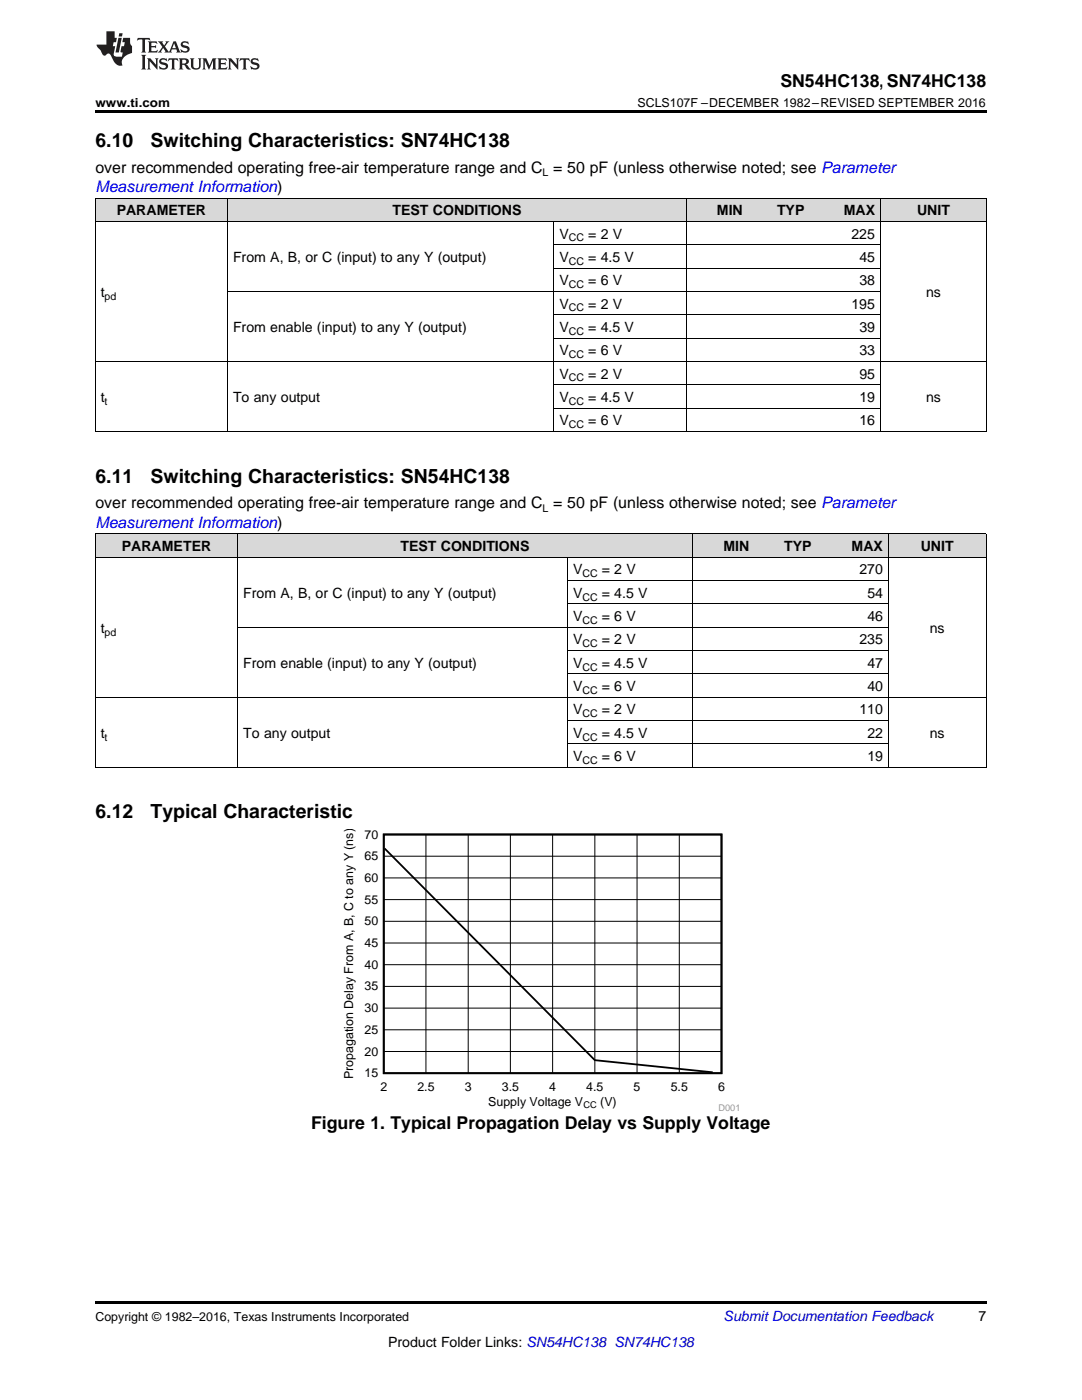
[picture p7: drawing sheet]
<svg xmlns="http://www.w3.org/2000/svg" width="216mm" height="279mm" viewBox="0 0 216 279" stroke-linecap="round" stroke-linejoin="round" font-family="sans-serif">
<defs><g id="words">
<g font-size="3.9">
<text x="19" y="29.3">6.10</text>
<text x="30.1" y="29.3">Switching Characteristics: SN74HC138</text>
<text x="19" y="96.3">6.11</text>
<text x="30.1" y="96.3">Switching Characteristics: SN54HC138</text>
<text x="19" y="163.3">6.12</text>
<text x="30.1" y="163.3">Typical Characteristic</text>
</g>
<g font-size="3.5">
<text x="155.7" y="17.3">SN54HC138, SN74HC138</text>
<text x="62.1" y="225.3">Figure 1. Typical Propagation Delay vs Supply Voltage</text>
</g>
<g font-size="3.2">
<text x="19" y="34.4">over recommended operating free-air temperature range and C = 50 pF (unless otherwise noted; see Parameter</text>
<text x="19" y="101.5">over recommended operating free-air temperature range and C = 50 pF (unless otherwise noted; see Parameter</text>
</g>
<g font-size="3.2" fill="#00f">
<text x="19" y="38.3">Measurement Information)</text>
<text x="19" y="105.3">Measurement Information)</text>
</g>
<g font-size="2.8">
<text x="23.3" y="43">PARAMETER</text>
<text x="78.3" y="43">TEST CONDITIONS</text>
<text x="111.6" y="47.6">V</text>
<text x="117.4" y="47.6">= 2 V</text>
<text x="143.1" y="43">MIN</text>
<text x="155" y="43">TYP</text>
<text x="168.3" y="43">MAX</text>
<text x="169.9" y="47.6">225</text>
<text x="183" y="43">UNIT</text>
<text x="46.5" y="52.3">From A, B, or C (input) to any Y (output)</text>
<text x="111.6" y="52.3">V</text>
<text x="117.4" y="52.3">= 4.5 V</text>
<text x="171.5" y="52.3">45</text>
<text x="20.1" y="59.3">t</text>
<text x="111.6" y="56.9">V</text>
<text x="117.4" y="56.9">= 6 V</text>
<text x="171.5" y="56.9">38</text>
<text x="184.8" y="59.3">ns</text>
<text x="111.6" y="61.6">V</text>
<text x="117.4" y="61.6">= 2 V</text>
<text x="169.9" y="61.6">195</text>
<text x="46.5" y="66.3">From enable (input) to any Y (output)</text>
<text x="111.6" y="66.3">V</text>
<text x="111.6" y="70.9">V</text>
<text x="117.4" y="66.3">= 4.5 V</text>
<text x="117.4" y="70.9">= 6 V</text>
<text x="171.5" y="66.3">39</text>
<text x="171.5" y="70.9">33</text>
<text x="111.6" y="75.6">V</text>
<text x="117.4" y="75.6">= 2 V</text>
<text x="171.5" y="75.6">95</text>
<text x="20.1" y="80.2">t</text>
<text x="46.5" y="80.2">To any output</text>
<text x="111.6" y="80.2">V</text>
<text x="117.4" y="80.2">= 4.5 V</text>
<text x="171.5" y="80.2">19</text>
<text x="184.8" y="80.2">ns</text>
<text x="111.6" y="84.9">V</text>
<text x="117.4" y="84.9">= 6 V</text>
<text x="171.5" y="84.9">16</text>
<text x="24.3" y="110">PARAMETER</text>
<text x="79.9" y="110">TEST CONDITIONS</text>
<text x="144.4" y="110">MIN</text>
<text x="156.5" y="110">TYP</text>
<text x="169.9" y="110">MAX</text>
<text x="183.7" y="110">UNIT</text>
<text x="48.5" y="119.3">From A, B, or C (input) to any Y (output)</text>
<text x="114.3" y="114.7">V</text>
<text x="114.3" y="119.3">V</text>
<text x="120.1" y="114.7">= 2 V</text>
<text x="120.1" y="119.3">= 4.5 V</text>
<text x="171.5" y="114.7">270</text>
<text x="173.1" y="119.3">54</text>
<text x="114.3" y="124">V</text>
<text x="120.1" y="124">= 6 V</text>
<text x="173.1" y="124">46</text>
<text x="20.1" y="126.3">t</text>
<text x="114.3" y="128.6">V</text>
<text x="120.1" y="128.6">= 2 V</text>
<text x="171.5" y="128.6">235</text>
<text x="185.5" y="126.3">ns</text>
<text x="48.5" y="133.3">From enable (input) to any Y (output)</text>
<text x="114.3" y="133.3">V</text>
<text x="114.3" y="137.9">V</text>
<text x="120.1" y="133.3">= 4.5 V</text>
<text x="120.1" y="137.9">= 6 V</text>
<text x="173.1" y="133.3">47</text>
<text x="173.1" y="137.9">40</text>
<text x="114.3" y="142.6">V</text>
<text x="120.1" y="142.6">= 2 V</text>
<text x="171.5" y="142.6">110</text>
<text x="20.1" y="147.2">t</text>
<text x="48.5" y="147.2">To any output</text>
<text x="114.3" y="147.2">V</text>
<text x="120.1" y="147.2">= 4.5 V</text>
<text x="173.1" y="147.2">22</text>
<text x="185.5" y="147.2">ns</text>
<text x="114.3" y="151.9">V</text>
<text x="120.1" y="151.9">= 6 V</text>
<text x="173.1" y="151.9">19</text>
<text x="195.3" y="263.6">7</text>
<text x="77.4" y="268.9">Product Folder Links: SN54HC138 SN74HC138</text>
</g>
<text font-size="2.8" fill="#0000c8" x="144.4" y="263.6">Submit Documentation Feedback</text>
<g font-size="2.5">
<text x="19" y="21.4">www.ti.com</text>
<text x="127.2" y="21.4">SCLS107F –DECEMBER 1982–REVISED SEPTEMBER 2016</text>
<text x="72.7" y="167.4">70</text>
<text x="72.7" y="171.7">65</text>
<text x="72.7" y="176">60</text>
<text x="72.7" y="184.7">50</text>
<text x="72.7" y="180.3">55</text>
<text x="72.7" y="189">45</text>
<text x="72.7" y="197.7">35</text>
<text x="72.7" y="193.3">40</text>
<text x="72.7" y="202">30</text>
<text x="72.7" y="206.3">25</text>
<text x="70.4" y="215.4" transform="rotate(-90 70.4 215.4)">Propagation Delay From A, B, C to any Y (ns)</text>
<text x="72.7" y="210.7">20</text>
<text x="72.7" y="215">15</text>
<text x="75.9" y="217.8">2</text>
<text x="83.3" y="217.8">2.5</text>
<text x="92.7" y="217.8">3</text>
<text x="97.4" y="220.6">Supply Voltage V</text>
<text x="100.1" y="217.8">3.5</text>
<text x="109.6" y="217.8">4</text>
<text x="117" y="217.8">4.5</text>
<text x="119.8" y="220.6">(V)</text>
<text x="126.4" y="217.8">5</text>
<text x="133.8" y="217.8">5.5</text>
<text x="143.3" y="217.8">6</text>
<text x="19" y="263.6">Copyright © 1982–2016, Texas Instruments Incorporated</text>
</g>
<g font-size="2.1">
<text x="108.3" y="35.1">L</text>
<text x="113.5" y="48.2">CC</text>
<text x="113.5" y="52.8">CC</text>
<text x="20.9" y="59.8">pd</text>
<text x="113.5" y="57.5">CC</text>
<text x="113.5" y="62.2">CC</text>
<text x="113.5" y="66.8">CC</text>
<text x="113.5" y="71.5">CC</text>
<text x="113.5" y="76.1">CC</text>
<text x="20.9" y="80.8">t</text>
<text x="113.5" y="80.8">CC</text>
<text x="113.5" y="85.4">CC</text>
<text x="108.3" y="102.1">L</text>
<text x="116.2" y="115.2">CC</text>
<text x="116.2" y="119.9">CC</text>
<text x="116.2" y="124.5">CC</text>
<text x="20.9" y="126.9">pd</text>
<text x="116.2" y="129.2">CC</text>
<text x="116.2" y="133.8">CC</text>
<text x="116.2" y="138.5">CC</text>
<text x="116.2" y="143.2">CC</text>
<text x="20.9" y="147.8">t</text>
<text x="116.2" y="147.8">CC</text>
<text x="116.2" y="152.5">CC</text>
</g>
<text font-size="1.8" x="116.4" y="221.1">CC</text>
<text font-size="1.8" fill="#999" x="143.3" y="221.7">D001</text>
</g></defs>
<g fill="#d8d8d8">
<path d="M19 106.6h8.9v4.7h-8.9z"/>
<path d="M27.9 106.6h19.6v4.7h-19.6z"/>
<path d="M47.5 106.6h42.7v4.7h-42.7z"/>
<path d="M90.2 106.6h23.1v4.7h-23.1z"/>
<path d="M113.3 106.6h24.8v4.7h-24.8z"/>
<path d="M138.1 106.6h12.5v4.7h-12.5z"/>
<path d="M150.6 106.6h12.5v4.7h-12.5z"/>
<path d="M163.1 106.6h14.2v4.7h-14.2z"/>
<path d="M177.3 106.6h19.5v4.7h-19.5z"/>
<path d="M19 39.6h7.1v4.6h-7.1z"/>
<path d="M26.1 39.6h19.3v4.6h-19.3z"/>
<path d="M45.4 39.6h47.6v4.6h-47.6z"/>
<path d="M93 39.6h17.6v4.6h-17.6z"/>
<path d="M110.6 39.6h26.4v4.6h-26.4z"/>
<path d="M137 39.6h12.3v4.6h-12.3z"/>
<path d="M149.3 39.6h12.3v4.6h-12.3z"/>
<path d="M161.6 39.6h14.1v4.6h-14.1z"/>
<path d="M175.7 39.6h21.1v4.6h-21.1z"/>
</g>
<path d="M19 259.7h177.8v.5h-177.8z" fill="#000"/>
<path d="M68.1 165.5h79.3v56.3h-79.3z" fill-rule="evenodd" fill="#fff"/>
<path d="M76.6 166.5h67.4v47.7h-67.4zM76.7 169.3l42 42.3 23.5 2.4" fill="none" stroke="#000" stroke-width=".36"/>
<g fill="none" stroke="#000" stroke-width=".2">
<path d="M19 39.5h177.8M19.1 39.6v46.5M45.4 39.6v46.5M136.9 39.6v46.5M175.7 39.6v46.5M196.8 39.6v46.5M19 44.2h177.8M45.4 58.2h130.3M110.5 44.2v41.9M110.6 53.5h65.1M110.6 48.8h65.1M19 72.1h177.8"/>
<path d="M110.6 76.8h65.1M110.6 67.5h65.1M110.6 62.8h65.1M19 86.1h177.8M110.6 81.4h65.1M19 111.2h177.8M19 106.6h177.8M19.1 106.6v46.6M47.4 106.6v46.6M113.2 111.3v41.9M113.3 115.9h64M138.1 106.6v46.6"/>
<path d="M177.2 106.6v46.6M196.8 106.6v46.6M19 139.2h177.8M47.5 125.2h129.8M113.3 134.5h64M113.3 129.8h64M113.3 120.5h64M19 153.1h177.8M113.3 148.5h64M113.3 143.8h64M76.6 179.5h67.4M76.6 175.2h67.4"/>
<path d="M76.6 170.9h67.4M85 166.5v47.7M93.4 166.5v47.7M101.8 166.5v47.7M110.3 166.5v47.7M118.7 166.5v47.7M127.1 166.5v47.7M135.5 166.5v47.7M76.6 196.9h67.4M76.6 192.5h67.4M76.6 188.2h67.4M76.6 183.9h67.4"/>
<path d="M76.6 209.9h67.4M76.6 205.5h67.4M76.6 201.2h67.4"/>
</g>
<path d="M19 22h177.8v.5h-177.8z" fill="#000"/>
<g fill="#231f20">
<path d="M27.5 7.6l-.1 .5 .4-.2h.6v.1v2.1l-.2 .4h1l-.3-.4v-2.1l.1-.1h.5l.5 .2-.2-.5zM29.5 8.3l.2 .3v1.5l-.2 .4h1.8l.2-.6a1.04 1.04 0 0 1-1.3 .2v-.7h.6l.3 .2v-.6l-.3 .2h-.6v-.6l.8-.1 .4 .3-.2-.5zM31.5 8.3l.9 1.1-.9 1.1h.8l-.2-.2 .5-.7 .4 .7-.2 .2h1.5l-.1-.2 .1-.4h.9l.1 .4-.2 .2h1l-.3-.3-.7-1.9h-.5l-.9 2-.8-1 .9-1h-.8l.1 .3-.3 .5-.4-.6 .2-.2zM34.7 8.6l.4 1h-.7zM36.3 8.4a.63 .63 0 0 0-.2 .7 .63 .63 0 0 0 .6 .4l.6 .2 .1 .2a.75 .75 0 0 1-.7 .4 .75 .75 0 0 1-.6-.5l.1 .7 .1-.1a1.11 1.11 0 0 0 1.5-.6 1.13 1.13 0 0 0-1.2-.8l-.1-.4a1.04 1.04 0 0 1 1.2 .2l-.2-.5-.1 .1-.5-.2zM28.2 10.9l.2 .4v2.2l-.2 .4h1l-.3-.4v-2.2l.3-.4zM29.3 11.6l.3 .4v1.5l-.3 .4h.8l-.2-.4v-1.3l1.5 1.7v-1.9l.2-.4h-.7l.2 .4v.9l-1.1-1.3zM32 11.8a.62 .62 0 0 0-.2 .7 .62 .62 0 0 0 .6 .4l.6 .1 .1 .3a.76 .76 0 0 1-.7 .3 .76 .76 0 0 1-.6-.4l.1 .7 .1-.1a1.11 1.11 0 0 0 1.5-.6 1.13 1.13 0 0 0-1.2-.8l-.1-.4a1.04 1.04 0 0 1 1.2 .2l-.2-.6-.1 .1-.5-.1zM33.7 11.6l-.2 .6a.61 .61 0 0 1 .8-.3v1.6l-.2 .4h.9l-.2-.4v-1.6a.63 .63 0 0 1 .8 .3l-.2-.6zM35.6 11.6l.3 .4v1.5l-.3 .4h1l-.2-.2v-.8l.5 .2a.76 .76 0 0 0 1.2 .7l-1-1a.58 .58 0 0 0 .6-.5 .58 .58 0 0 0-.5-.6zM36.4 11.9h.1a.45 .45 0 0 1 .5 .1 .45 .45 0 0 1 .1 .5l-.7 .2zM37.9 11.6l.2 .2a2.17 2.17 0 0 0 .3 1.9 .99 .99 0 0 0 1.6-.6v-1.1l.2-.4h-.7l.2 .2a1.92 1.92 0 0 1-.2 1.8 .6 .6 0 0 1-.9-.5v-1.1l.2-.4zM40.4 11.6l.2 .4v1.5l-.2 .4h.7l-.2-.4v-1.4l.8 1.8 .8-1.8v1.4l-.2 .4h.9l-.2-.4v-1.5l.2-.4h-.8l-.6 1.5-.6-1.5zM43.4 11.6l.2 .4v1.5l-.2 .4h1.8l.2-.6a1.04 1.04 0 0 1-1.3 .1v-.6h.5l.4 .2v-.6l-.4 .2h-.5v-.7h.8l.3 .3-.1-.6zM45.5 11.6l.2 .4v1.5l-.2 .4h.7l-.2-.4v-1.3l1.5 1.7v-1.9l.2-.4h-.7l.2 .4v.9l-1.1-1.3zM47.9 11.6l-.1 .6a.61 .61 0 0 1 .8-.3v1.6l-.3 .4h1l-.3-.4 .1-1.6a.63 .63 0 0 1 .7 .3l-.1-.6zM50.2 11.8a.62 .62 0 0 0-.2 .7 .62 .62 0 0 0 .6 .4l.6 .1 .2 .3a.76 .76 0 0 1-.8 .3 .76 .76 0 0 1-.6-.4l.1 .7 .2-.1a1.11 1.11 0 0 0 1.5-.6 1.13 1.13 0 0 0-1.3-.8l-.1-.4a1.04 1.04 0 0 1 1.2 .2l-.1-.6-.2 .1-.5-.1z"/>
<path d="M21.2 6.3v2.6h-1.9l.1 .4 .7 .9a.91 .91 0 0 0 1 .8 .56 .56 0 0 1 .5-.3 .56 .56 0 0 1 .5 .3l.4 .8a1.53 1.53 0 0 0 1.9 1.2 1.54 1.54 0 0 1 1-2.1l.9-.3v-1.4a1.52 1.52 0 0 1-.3-1.6h-1.4l-.2 .8h.5l-.2 .8h-.4l-.2 1v.2l.4 .1-.2 .8a1.93 1.93 0 0 1-1.6-.3l.3-1.8h-.5l.2-.8h.4l.2-.8h-.4v-1.3zM23.6 7.6l-.6 2.9h.7l.6-2.9zM23.8 6.6l-.1 .7h.6l.2-.7z"/>
</g>
<use href="#words"/>
</svg>
